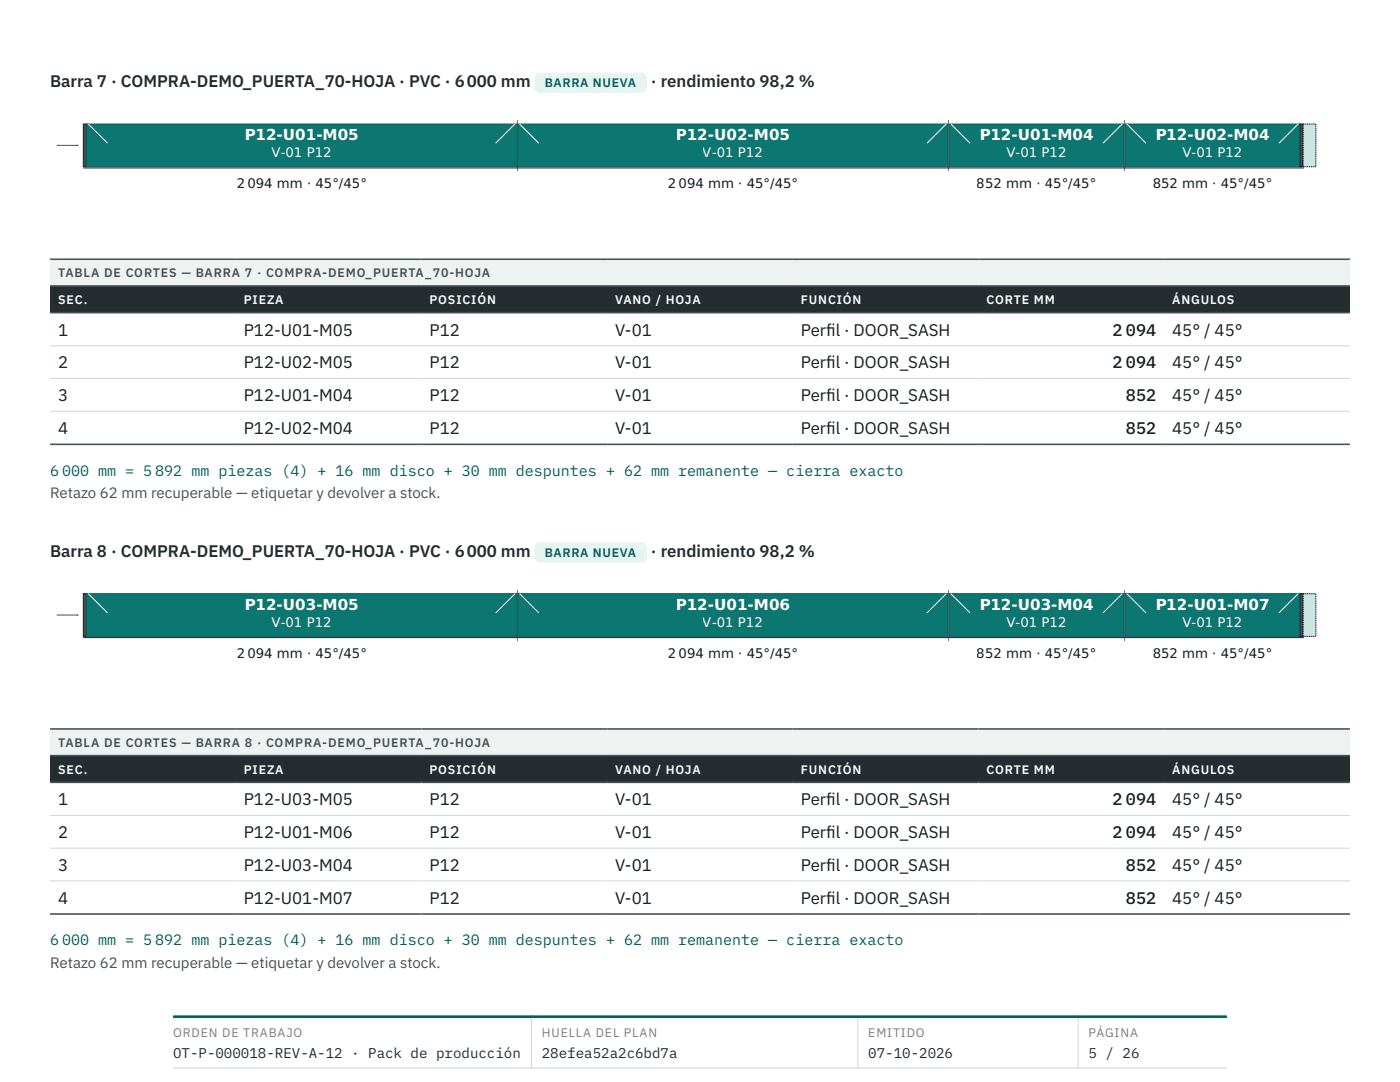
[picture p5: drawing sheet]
<svg xmlns="http://www.w3.org/2000/svg" width="279mm" height="216mm" viewBox="0 0 279 216" stroke-linecap="round" stroke-linejoin="round" font-family="sans-serif">
<defs><g id="words">
<g font-size="3.4" fill="#252d31">
<text x="10" y="17.4">Barra 7 · COMPRA-DEMO_PUERTA_70-HOJA · PVC · 6 000 mm</text>
<text x="129.9" y="17.4">· rendimiento 98,2 %</text>
<text x="10" y="111.2">Barra 8 · COMPRA-DEMO_PUERTA_70-HOJA · PVC · 6 000 mm</text>
<text x="129.9" y="111.2">· rendimiento 98,2 %</text>
</g>
<g font-size="3.4" fill="#161c1f">
<text x="11.6" y="67">1</text>
<text x="48.7" y="67">P12-U01-M05</text>
<text x="85.7" y="67">P12</text>
<text x="122.8" y="67">V-01</text>
<text x="159.8" y="67">Perf</text>
<text x="164.9" y="67">il · DOOR_SASH</text>
<text x="222" y="67">2 094</text>
<text x="233.9" y="67">45° / 45°</text>
<text x="11.6" y="73.5">2</text>
<text x="48.7" y="73.5">P12-U02-M05</text>
<text x="85.7" y="73.5">P12</text>
<text x="122.8" y="73.5">V-01</text>
<text x="159.8" y="73.5">Perf</text>
<text x="164.9" y="73.5">il · DOOR_SASH</text>
<text x="222" y="73.5">2 094</text>
<text x="233.9" y="73.5">45° / 45°</text>
<text x="11.6" y="80">3</text>
<text x="48.7" y="80">P12-U01-M04</text>
<text x="85.7" y="80">P12</text>
<text x="122.8" y="80">V-01</text>
<text x="159.8" y="80">Perf</text>
<text x="164.9" y="80">il · DOOR_SASH</text>
<text x="224.7" y="80">852</text>
<text x="233.9" y="80">45° / 45°</text>
<text x="11.6" y="86.6">4</text>
<text x="48.7" y="86.6">P12-U02-M04</text>
<text x="85.7" y="86.6">P12</text>
<text x="122.8" y="86.6">V-01</text>
<text x="159.8" y="86.6">Perf</text>
<text x="164.9" y="86.6">il · DOOR_SASH</text>
<text x="224.7" y="86.6">852</text>
<text x="233.9" y="86.6">45° / 45°</text>
<text x="11.6" y="160.7">1</text>
<text x="48.7" y="160.7">P12-U03-M05</text>
<text x="85.7" y="160.7">P12</text>
<text x="122.8" y="160.7">V-01</text>
<text x="159.8" y="160.7">Perf</text>
<text x="164.9" y="160.7">il · DOOR_SASH</text>
<text x="222" y="160.7">2 094</text>
<text x="233.9" y="160.7">45° / 45°</text>
<text x="11.6" y="167.2">2</text>
<text x="48.7" y="167.2">P12-U01-M06</text>
<text x="85.7" y="167.2">P12</text>
<text x="122.8" y="167.2">V-01</text>
<text x="159.8" y="167.2">Perf</text>
<text x="164.9" y="167.2">il · DOOR_SASH</text>
<text x="222" y="167.2">2 094</text>
<text x="233.9" y="167.2">45° / 45°</text>
<text x="11.6" y="173.8">3</text>
<text x="48.7" y="173.8">P12-U03-M04</text>
<text x="85.7" y="173.8">P12</text>
<text x="122.8" y="173.8">V-01</text>
<text x="159.8" y="173.8">Perf</text>
<text x="164.9" y="173.8">il · DOOR_SASH</text>
<text x="224.7" y="173.8">852</text>
<text x="233.9" y="173.8">45° / 45°</text>
<text x="11.6" y="180.3">4</text>
<text x="48.7" y="180.3">P12-U01-M07</text>
<text x="85.7" y="180.3">P12</text>
<text x="122.8" y="180.3">V-01</text>
<text x="159.8" y="180.3">Perf</text>
<text x="164.9" y="180.3">il · DOOR_SASH</text>
<text x="224.7" y="180.3">852</text>
<text x="233.9" y="180.3">45° / 45°</text>
</g>
<g font-size="3" fill="#fcfdfc">
<text x="48.8" y="28">P12-U01-M05</text>
<text x="134.8" y="28">P12-U02-M05</text>
<text x="195.4" y="28">P12-U01-M04</text>
<text x="230.5" y="28">P12-U02-M04</text>
<text x="48.8" y="121.7">P12-U03-M05</text>
<text x="134.8" y="121.7">P12-U01-M06</text>
<text x="195.4" y="121.7">P12-U03-M04</text>
<text x="230.5" y="121.7">P12-U01-M07</text>
</g>
<g font-size="3" fill="#075f5a">
<text x="10" y="94.9">6 000 mm = 5 892 mm piezas (4) + 16 mm disco + 30 mm despuntes + 62 mm remanente — cierra exacto</text>
<text x="10" y="188.6">6 000 mm = 5 892 mm piezas (4) + 16 mm disco + 30 mm despuntes + 62 mm remanente — cierra exacto</text>
</g>
<g font-size="3" fill="#465158">
<text x="10" y="99.4">Retazo 62 mm recuperable — etiquetar y devolver a stock.</text>
<text x="10" y="193.1">Retazo 62 mm recuperable — etiquetar y devolver a stock.</text>
</g>
<g font-size="2.8" fill="#252d31">
<text x="34.5" y="211">OT-P-000018-REV-A-12 · Pack de producción</text>
<text x="108.1" y="211">28efea52a2c6bd7a</text>
<text x="173.3" y="211">07-10-2026</text>
<text x="217.3" y="211">5 / 26</text>
</g>
<g font-size="2.7" fill="#fcfdfc">
<text x="54.2" y="31.4">V-01 P12</text>
<text x="140.3" y="31.4">V-01 P12</text>
<text x="200.9" y="31.4">V-01 P12</text>
<text x="236" y="31.4">V-01 P12</text>
<text x="54.2" y="125.1">V-01 P12</text>
<text x="140.3" y="125.1">V-01 P12</text>
<text x="200.9" y="125.1">V-01 P12</text>
<text x="236" y="125.1">V-01 P12</text>
</g>
<g font-size="2.7" fill="#161c1f">
<text x="47.1" y="37.5">2</text>
<text x="49.4" y="37.5">094 mm · 45°/45°</text>
<text x="133.2" y="37.5">2</text>
<text x="135.4" y="37.5">094 mm · 45°/45°</text>
<text x="194.9" y="37.5">852 mm · 45°/45°</text>
<text x="230" y="37.5">852 mm · 45°/45°</text>
<text x="47.1" y="131.2">2</text>
<text x="49.4" y="131.2">094 mm · 45°/45°</text>
<text x="133.2" y="131.2">2</text>
<text x="135.4" y="131.2">094 mm · 45°/45°</text>
<text x="194.9" y="131.2">852 mm · 45°/45°</text>
<text x="230" y="131.2">852 mm · 45°/45°</text>
</g>
<g font-size="2.5" fill="#075f5a">
<text x="108.7" y="17.4">BARRA NUEVA</text>
<text x="108.7" y="111.2">BARRA NUEVA</text>
</g>
<g font-size="2.5" fill="#465158">
<text x="11.6" y="55.3">TABLA DE CORTES — BARRA 7 · COMPRA-DEMO_PUERTA_70-HOJA</text>
<text x="11.6" y="149">TABLA DE CORTES — BARRA 8 · COMPRA-DEMO_PUERTA_70-HOJA</text>
</g>
<g font-size="2.5" fill="#fcfdfc">
<text x="11.6" y="60.7">SEC.</text>
<text x="48.7" y="60.7">PIEZA</text>
<text x="85.7" y="60.7">POSICIÓN</text>
<text x="122.8" y="60.7">VANO / HOJA</text>
<text x="159.8" y="60.7">FUNCIÓN</text>
<text x="196.9" y="60.7">CORTE MM</text>
<text x="233.9" y="60.7">ÁNGULOS</text>
<text x="11.6" y="154.4">SEC.</text>
<text x="48.7" y="154.4">PIEZA</text>
<text x="85.7" y="154.4">POSICIÓN</text>
<text x="122.8" y="154.4">VANO / HOJA</text>
<text x="159.8" y="154.4">FUNCIÓN</text>
<text x="196.9" y="154.4">CORTE MM</text>
<text x="233.9" y="154.4">ÁNGULOS</text>
</g>
<g font-size="2.5" fill="#727d82">
<text x="34.5" y="206.9">ORDEN DE TRABAJO</text>
<text x="108.1" y="206.9">HUELLA DEL PLAN</text>
<text x="173.3" y="206.9">EMITIDO</text>
<text x="217.3" y="206.9">PÁGINA</text>
</g>
</g></defs>
<path d="M10 51.7h259.4v5.4h-259.4z" fill="#eef3f2"/>
<g fill="#252d31">
<path d="M10 57.1h37.1v5.3h-37.1z"/>
<path d="M47.1 57.1h37v5.3h-37z"/>
<path d="M84.1 57.1h37.1v5.3h-37.1z"/>
<path d="M121.2 57.1h37v5.3h-37z"/>
<path d="M158.2 57.1h37.1v5.3h-37.1z"/>
<path d="M195.3 57.1h37v5.3h-37z"/>
<path d="M232.3 57.1h37.1v5.3h-37.1z"/>
</g>
<path d="M10 69h259.4M10 75.5h259.4M10 82.1h259.4" fill="none" stroke="#cdd5d6" stroke-width=".2"/>
<path d="M10 51.7h259.4M10 57.1h259.4M10 62.4h259.4M10 88.7h259.4" fill="none" stroke="#465158" stroke-width=".32"/>
<path d="M10 145.5h259.4v5.3h-259.4z" fill="#eef3f2"/>
<g fill="#252d31">
<path d="M10 150.8h37.1v5.3h-37.1z"/>
<path d="M47.1 150.8h37v5.3h-37z"/>
<path d="M84.1 150.8h37.1v5.3h-37.1z"/>
<path d="M121.2 150.8h37v5.3h-37z"/>
<path d="M158.2 150.8h37.1v5.3h-37.1z"/>
<path d="M195.3 150.8h37v5.3h-37z"/>
<path d="M232.3 150.8h37.1v5.3h-37.1z"/>
</g>
<path d="M10 162.7h259.4M10 169.2h259.4M10 175.8h259.4" fill="none" stroke="#cdd5d6" stroke-width=".2"/>
<path d="M10 145.5h259.4M10 150.8h259.4M10 156.1h259.4M10 182.4h259.4" fill="none" stroke="#465158" stroke-width=".32"/>
<g fill="#e6f4f2">
<path d="M106.7 14.5h22.4v4h-22.4z"/>
<path d="M106.7 108.2h22.4v4h-22.4z"/>
</g>
<path d="M16.6 24.7h.6v8.6h-.6z" fill="#465158" stroke="#161c1f" stroke-width=".2"/>
<path d="M11.3 29h4.3z" fill="#000" stroke="#465158" stroke-width=".2"/>
<path d="M15.3 28.8l.4 .2-.4 .2z" fill="#465158"/>
<path d="M17.2 24.7h85.9v8.6h-85.9z" fill="#0b7770" stroke="#075f5a" stroke-width=".2"/>
<path d="M17.6 24.7l3.9 3.9zM98.9 28.6l3.9-3.9z" fill="#000" stroke="#fcfdfc" stroke-width=".2"/>
<path d="M103.2 24v10" fill="none" stroke="#e56a32" stroke-width=".2"/>
<path d="M103.3 24.7h85.9v8.6h-85.9z" fill="#0b7770" stroke="#075f5a" stroke-width=".2"/>
<path d="M103.7 24.7l3.8 3.9zM188.8 24.7l-3.8 3.9z" fill="#000" stroke="#fcfdfc" stroke-width=".2"/>
<path d="M189.3 24v10" fill="none" stroke="#e56a32" stroke-width=".2"/>
<path d="M189.4 24.7h34.9v8.6h-34.9z" fill="#0b7770" stroke="#075f5a" stroke-width=".2"/>
<path d="M189.8 24.7l3.8 3.9zM224 24.7l-3.9 3.9z" fill="#000" stroke="#fcfdfc" stroke-width=".2"/>
<path d="M224.4 24v10" fill="none" stroke="#e56a32" stroke-width=".2"/>
<path d="M224.5 24.7h35v8.6h-35z" fill="#0b7770" stroke="#075f5a" stroke-width=".2"/>
<path d="M224.9 24.7l3.8 3.9zM259.1 24.7l-3.9 3.9z" fill="#000" stroke="#fcfdfc" stroke-width=".2"/>
<path d="M259.5 24.7h.6v8.6h-.6z" fill="#465158" stroke="#161c1f" stroke-width=".2"/>
<path d="M260.1 24.7h2.5v8.6h-2.5z" fill="#bfe6e0" stroke="#161c1f" stroke-width=".2" stroke-dasharray=".2 .1" stroke-linecap="butt"/>
<path d="M16.6 33.5h243.6z" fill="#000" stroke="#161c1f" stroke-width=".2"/>
<path d="M16.6 118.5h.6v8.5h-.6z" fill="#465158" stroke="#161c1f" stroke-width=".2"/>
<path d="M11.3 122.7h4.3z" fill="#000" stroke="#465158" stroke-width=".2"/>
<path d="M15.3 122.5l.4 .2-.4 .2z" fill="#465158"/>
<path d="M17.2 118.5h85.9v8.5h-85.9z" fill="#0b7770" stroke="#075f5a" stroke-width=".2"/>
<path d="M17.6 118.5l3.9 3.8zM102.8 118.5l-3.9 3.8z" fill="#000" stroke="#fcfdfc" stroke-width=".2"/>
<path d="M103.2 117.7v10" fill="none" stroke="#e56a32" stroke-width=".2"/>
<path d="M103.3 118.5h85.9v8.5h-85.9z" fill="#0b7770" stroke="#075f5a" stroke-width=".2"/>
<path d="M103.7 118.5l3.8 3.8zM188.8 118.5l-3.8 3.8z" fill="#000" stroke="#fcfdfc" stroke-width=".2"/>
<path d="M189.3 117.7v10" fill="none" stroke="#e56a32" stroke-width=".2"/>
<path d="M189.4 118.5h34.9v8.5h-34.9z" fill="#0b7770" stroke="#075f5a" stroke-width=".2"/>
<path d="M189.8 118.5l3.8 3.8zM224 118.5l-3.9 3.8z" fill="#000" stroke="#fcfdfc" stroke-width=".2"/>
<path d="M224.4 117.7v10" fill="none" stroke="#e56a32" stroke-width=".2"/>
<path d="M224.5 118.5h35v8.5h-35z" fill="#0b7770" stroke="#075f5a" stroke-width=".2"/>
<path d="M224.9 118.5l3.8 3.8zM259.1 118.5l-3.9 3.8z" fill="#000" stroke="#fcfdfc" stroke-width=".2"/>
<path d="M259.5 118.5h.6v8.5h-.6z" fill="#465158" stroke="#161c1f" stroke-width=".2"/>
<path d="M260.1 118.5h2.5v8.5h-2.5z" fill="#bfe6e0" stroke="#161c1f" stroke-width=".2" stroke-dasharray=".2 .1" stroke-linecap="butt"/>
<path d="M16.6 127.2h243.6z" fill="#000" stroke="#161c1f" stroke-width=".2"/>
<path d="M34.5 213.1h210.4M106 202.6v10.6M171.2 202.6v10.6M215.2 202.6v10.6" fill="none" stroke="#cdd5d6" stroke-width=".2"/>
<path d="M34.5 202.9h210.4" fill="none" stroke="#075f5a" stroke-width=".53"/>
<use href="#words"/>
</svg>
